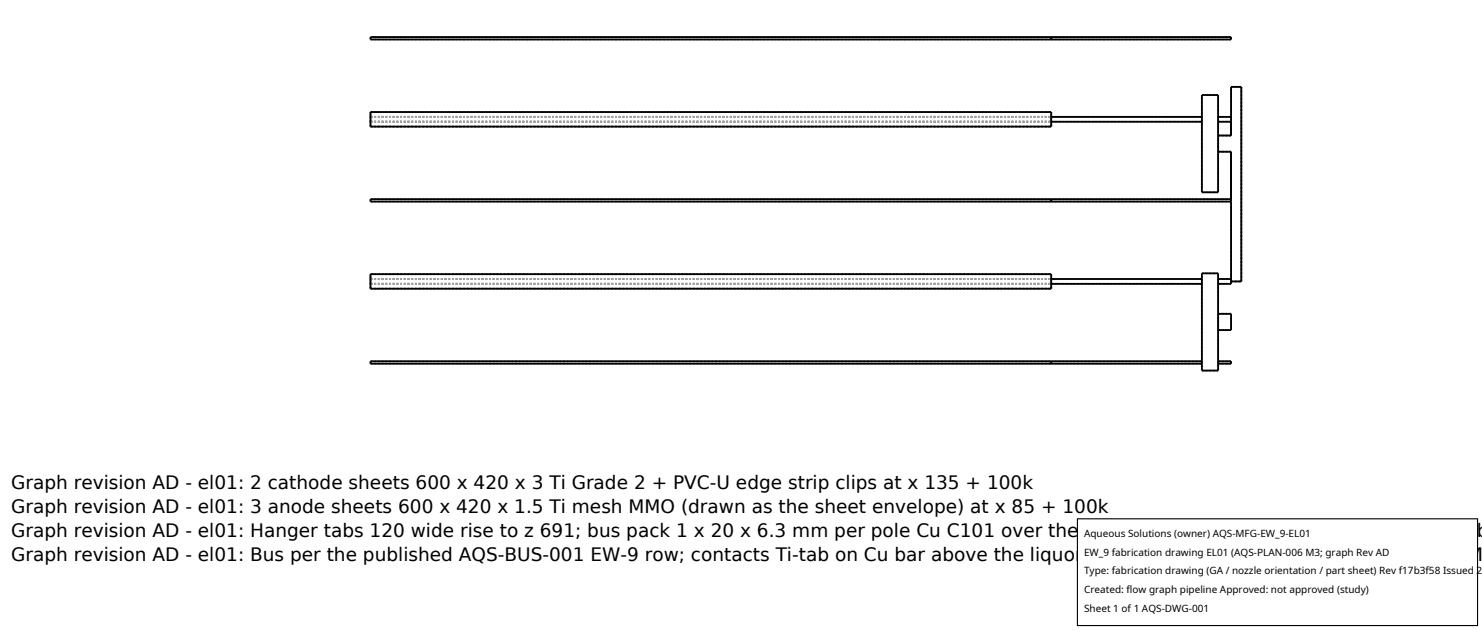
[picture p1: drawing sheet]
<svg xmlns="http://www.w3.org/2000/svg" width="212mm" height="90mm" viewBox="0 0 212 90" stroke-linecap="round" stroke-linejoin="round" font-family="sans-serif">
<defs><g id="words">
<g font-size="2.6">
<text x="1.6" y="69.8">Graph revision AD - el01: 2 cathode sheets 600 x 420 x 3 Ti Grade 2 + PVC-U edge strip clips at x 135 + 100k</text>
<text x="1.6" y="73.3">Graph revision AD - el01: 3 anode sheets 600 x 420 x 1.5 Ti mesh MMO (drawn as the sheet envelope) at x 85 + 100k</text>
<text x="1.6" y="76.7">Graph revision AD - el01: Hanger tabs 120 wide rise to z 691; bus pack 1 x 20 x 6.3 mm per pole Cu C101 over the tab line, on FRP pads (params.json layout.b</text>
<text x="1.6" y="80.2">Graph revision AD - el01: Bus per the published AQS-BUS-001 EW-9 row; contacts Ti-tab on Cu bar above the liquor line (AQS-STD-002 sections 9 and 11); 5 M</text>
</g>
<g font-size="1.4">
<text x="154.8" y="76.6">Aqueous Solutions (owner) AQS-MFG-EW_9-EL01</text>
<text x="154.8" y="79.3">EW_9 fabrication drawing EL01 (AQS-PLAN-006 M3; graph Rev AD</text>
<text x="154.8" y="82">Type: fabrication drawing (GA / nozzle orientation / part sheet) Rev f17b3f58 Issued 2</text>
<text x="154.8" y="84.7">Created: flow graph pipeline Approved: not approved (study)</text>
<text x="154.8" y="87.4">Sheet 1 of 1 AQS-DWG-001</text>
</g>
</g></defs>
<g fill="none" stroke="#a0a0a0" stroke-width=".26" stroke-dasharray=".3 .3" stroke-linecap="butt">
<path d="M52.9 17.4h97.2M52.9 16.7h97.2M52.9 18.1v-.7M52.9 18.1h97.2M52.9 17.4v-.7M52.9 18.1v-2.1M52.9 16.7v-.7M52.9 16h97.2M52.9 5.6h97.2M52.9 5.6v-.3M52.9 5.3h97.2M150.1 17.4h21.6"/>
<path d="M150.1 16.7h21.6M150.1 17.4v-.7M150.1 18.1v-.7M150.1 18.1v-2.1M150.1 16.7v-.7M150.1 5.6h25.7M150.1 5.6v-.3M150.1 5.3h25.7M171.7 13.6h2.3M171.7 17.4v-.7M174 19.4h1.8M174 17.4v-.7"/>
<path d="M174 16.7h1.8M174 17.4h1.8M175.8 17.4v-.7M175.8 12.4h1.5M175.8 16.7v-4.3M175.8 19.4v-2M175.8 5.6v-.3M52.9 39.8h97.2M52.9 39.1h97.2M52.9 39.8v-.7M52.9 28.8h97.2M52.9 28.8v-.4"/>
<path d="M52.9 28.4h97.2M150.1 39.8v-.7M150.1 39.8h21.6M150.1 28.8h25.7M150.1 28.8v-.4M150.1 28.4h25.7M171.7 39h2.3M171.7 27.5h2.3M171.7 27.5v-13.9M174 39.8h1.8M174 21.7v-2.3M174 21.7h1.8"/>
<path d="M174 27.5v-13.9M175.8 39.8v-11M175.8 28.8v-.4M175.8 28.4v-6.7M52.9 40.5v-.7M52.9 40.5h97.2M52.9 41.2v-.7M52.9 41.2h97.2M52.9 41.2v-2.1M52.9 51.9h97.2M52.9 51.6h97.2M52.9 51.9v-.3"/>
<path d="M150.1 40.5v-.7M150.1 41.2v-.7M150.1 41.2v-2.1M150.1 40.5h21.6M150.1 51.9h21.6M150.1 51.6h21.6M150.1 51.9v-.3M171.7 40.5v-.7M171.7 52.9v-13.9M171.7 51.9v-.3M171.7 52.9h2.3M174 52.9v-13.9"/>
<path d="M174 47.1v-2.3M174 51.9v-.3M174 40.5v-.7M174 47.1h1.8M174 44.8h1.8M174 51.9h1.8M174 51.6h1.8M174 40.5h1.8M175.8 47.1v-2.3M175.8 51.9v-.3M175.8 40.5v-.7M175.8 40.2v-.4"/>
<path d="M175.8 40.2h1.5M177.3 40.2v-27.8"/>
</g>
<g fill="none" stroke="#000" stroke-width=".26">
<path d="M52.9 5.3h122.9v.3h-122.9zM52.9 16h97.2v2.1h-97.2zM150.1 5.3v.3M150.1 16.7h21.6M150.1 17.4h21.6M171.7 13.6h2.3v13.9h-2.3zM174 19.4h1.8v-7h1.5v27.8h-1.5M174 16.7h1.8M174 17.4h1.8M52.9 39.1h97.2v2.1h-97.2zM150.1 39.8h21.6M150.1 28.4v.4"/>
<path d="M171.7 39h2.3v13.9h-2.3zM174 39.8h1.8M174 21.7h1.8v18.8h-1.8M175.8 28.4h-122.9v.4h122.9M150.1 40.5h21.6M150.1 51.6v.3M171.7 51.6h-118.8v.3h118.8M174 51.6h1.8v.3h-1.8M174 44.8h1.8v2.3h-1.8"/>
</g>
<path d="M153.9 74.1h57.1v15.2h-57.1z" fill="#fff" stroke="#000" stroke-width=".16"/>
<use href="#words"/>
</svg>
